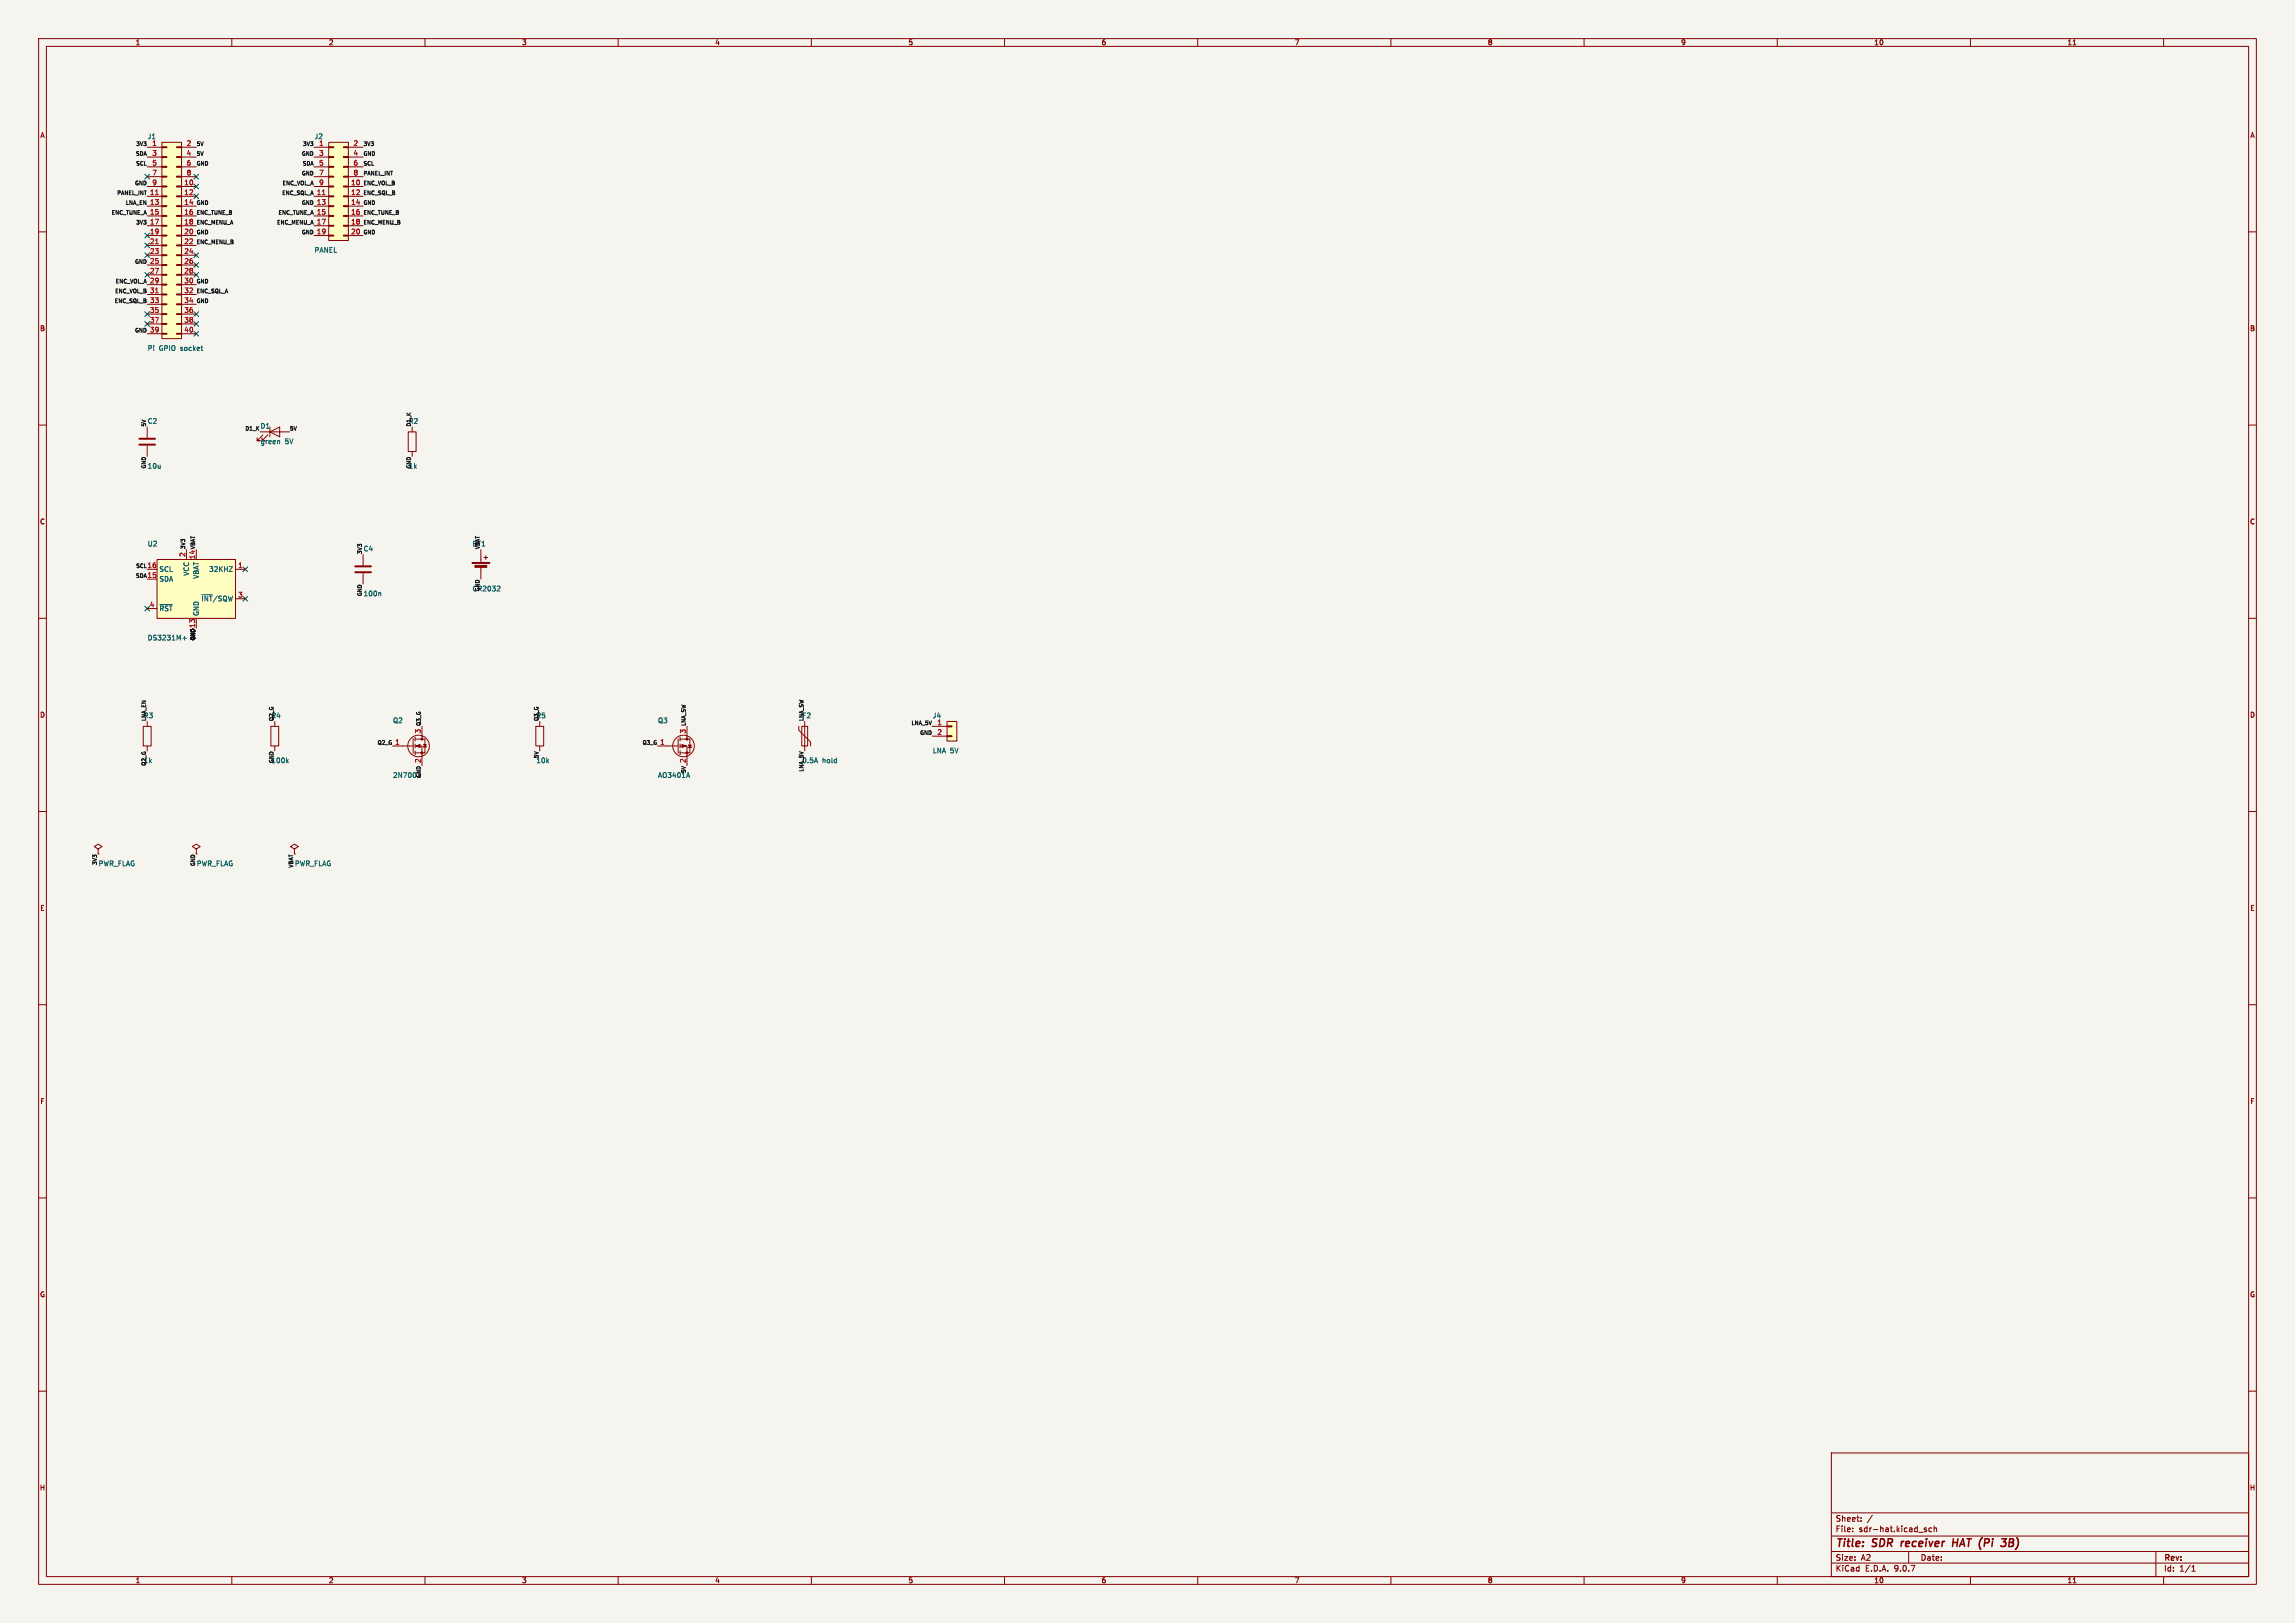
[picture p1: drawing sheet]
<svg xmlns="http://www.w3.org/2000/svg" width="594mm" height="420mm" viewBox="0 0 594 420" stroke-linecap="round" stroke-linejoin="round" font-family="sans-serif">
<defs><g id="words">
<g font-size="2.8" fill="#840000">
<text x="475" y="400.9">Title:</text>
<text x="484.7" y="400.9">SDR</text>
<text x="492.9" y="400.9">receiver</text>
<text x="507" y="400.9">HAT (Pi</text>
<text x="521.3" y="400.9">3B)</text>
</g>
<g font-size="2.1" fill="#840000">
<text x="475" y="394">Sheet:</text>
<text x="475" y="396.7">File:</text>
<text x="481.1" y="396.7">sdr-hat.kicad_sch</text>
<text x="475" y="406.9">KiCad</text>
<text x="475" y="404.1">Size:</text>
<text x="481.7" y="404.1">A2</text>
<text x="482.7" y="406.9">E.D.A.</text>
<text x="490.3" y="406.9">9.0.7</text>
<text x="497" y="404.1">Date:</text>
<text x="560" y="404.3">Rev:</text>
<text x="560" y="406.9">Id:</text>
<text x="564.1" y="406.9">1/1</text>
</g>
<g font-size="1.8" fill="#840000">
<text x="35" y="11.9">1</text>
<text x="85" y="11.9">2</text>
<text x="135" y="11.9">3</text>
<text x="185" y="11.9">4</text>
<text x="235" y="11.9">5</text>
<text x="285" y="11.9">6</text>
<text x="335" y="11.9">7</text>
<text x="385" y="11.9">8</text>
<text x="435" y="11.9">9</text>
<text x="485" y="11.9">10</text>
<text x="535" y="11.9">11</text>
<text x="10.3" y="35.9">A</text>
<text x="582.3" y="35.9">A</text>
<text x="10.3" y="85.9">B</text>
<text x="582.3" y="85.9">B</text>
<text x="10.3" y="135.9">C</text>
<text x="582.3" y="135.9">C</text>
<text x="10.3" y="185.9">D</text>
<text x="582.3" y="185.9">D</text>
<text x="10.3" y="235.9">E</text>
<text x="582.3" y="235.9">E</text>
<text x="10.3" y="285.9">F</text>
<text x="582.3" y="285.9">F</text>
<text x="10.3" y="335.9">G</text>
<text x="582.3" y="335.9">G</text>
<text x="10.2" y="385.9">H</text>
<text x="582.2" y="385.9">H</text>
<text x="35" y="409.9">1</text>
<text x="85" y="409.9">2</text>
<text x="135" y="409.9">3</text>
<text x="185" y="409.9">4</text>
<text x="235" y="409.9">5</text>
<text x="285" y="409.9">6</text>
<text x="335" y="409.9">7</text>
<text x="385" y="409.9">8</text>
<text x="435" y="409.9">9</text>
<text x="485" y="409.9">10</text>
<text x="535" y="409.9">11</text>
</g>
<g font-size="1.8" fill="#006464">
<text x="38.1" y="36.2">J1</text>
<text x="81.3" y="36.2">J2</text>
<text x="81.3" y="65.6">PANEL</text>
<text x="38.1" y="91">Pi</text>
<text x="41.2" y="91">GPIO socket</text>
<text x="38.1" y="109.9">C2</text>
<text x="67.3" y="111.1">D1</text>
<text x="67.3" y="115.1">green</text>
<text x="73.8" y="115.1">5V</text>
<text x="38.1" y="121.5">10u</text>
<text x="38.1" y="141.6">U2</text>
<text x="94" y="142.9">C4</text>
<text x="41.1" y="148.2">SCL</text>
<text x="49.1" y="149.1" transform="rotate(-90 49.1 149.1)">VCC</text>
<text x="51.7" y="149.9" transform="rotate(-90 51.7 149.9)">VBAT</text>
<text x="54" y="148.2">32KHZ</text>
<text x="41.1" y="150.7">SDA</text>
<text x="52" y="155.8">~{INT}/SQW</text>
<text x="94" y="154.5">100n</text>
<text x="122.2" y="153.2">CR2032</text>
<text x="41.1" y="158.3">~{RST}</text>
<text x="51.7" y="159.5" transform="rotate(-90 51.7 159.5)">GND</text>
<text x="38.1" y="165.9">DS3231M+</text>
<text x="101.6" y="187.3">Q2</text>
<text x="170.2" y="187.3">Q3</text>
<text x="241.3" y="186.1">J4</text>
<text x="70.1" y="197.7">100k</text>
<text x="138.7" y="197.7">10k</text>
<text x="212.8" y="197.7">hold</text>
<text x="241.3" y="195.1">LNA 5V</text>
<text x="101.6" y="201.5">2N7002</text>
<text x="170.2" y="201.5">AO3401A</text>
<text x="25.4" y="224.3">PWR_FLAG</text>
<text x="50.8" y="224.3">PWR_FLAG</text>
<text x="76.2" y="224.3">PWR_FLAG</text>
</g>
<g font-size="1.8" fill="#a90000">
<text x="39.3" y="37.8">1</text>
<text x="39.3" y="40.4">3</text>
<text x="48.2" y="37.8">2</text>
<text x="48.2" y="40.4">4</text>
<text x="82.5" y="37.8">1</text>
<text x="82.5" y="40.4">3</text>
<text x="91.4" y="37.8">2</text>
<text x="91.4" y="40.4">4</text>
<text x="39.3" y="42.9">5</text>
<text x="39.3" y="45.5">7</text>
<text x="48.2" y="42.9">6</text>
<text x="48.2" y="45.5">8</text>
<text x="82.5" y="42.9">5</text>
<text x="82.5" y="45.5">7</text>
<text x="91.4" y="42.9">6</text>
<text x="91.4" y="45.5">8</text>
<text x="38.7" y="50.5">11</text>
<text x="38.7" y="53.1">13</text>
<text x="39.3" y="48">9</text>
<text x="47.6" y="48">10</text>
<text x="47.6" y="50.5">12</text>
<text x="47.6" y="53.1">14</text>
<text x="81.9" y="50.5">11</text>
<text x="81.9" y="53.1">13</text>
<text x="82.5" y="48">9</text>
<text x="90.8" y="48">10</text>
<text x="90.8" y="50.5">12</text>
<text x="90.8" y="53.1">14</text>
<text x="38.7" y="55.6">15</text>
<text x="38.7" y="58.2">17</text>
<text x="47.6" y="55.6">16</text>
<text x="47.6" y="58.2">18</text>
<text x="81.9" y="55.6">15</text>
<text x="81.9" y="58.2">17</text>
<text x="90.8" y="55.6">16</text>
<text x="90.8" y="58.2">18</text>
<text x="38.7" y="60.7">19</text>
<text x="38.7" y="63.2">21</text>
<text x="38.7" y="65.8">23</text>
<text x="47.6" y="60.7">20</text>
<text x="47.6" y="63.2">22</text>
<text x="47.6" y="65.8">24</text>
<text x="81.9" y="60.7">19</text>
<text x="90.8" y="60.7">20</text>
<text x="38.7" y="68.3">25</text>
<text x="38.7" y="70.9">27</text>
<text x="47.6" y="68.3">26</text>
<text x="47.6" y="70.9">28</text>
<text x="38.7" y="73.4">29</text>
<text x="38.7" y="75.9">31</text>
<text x="47.6" y="73.4">30</text>
<text x="47.6" y="75.9">32</text>
<text x="38.7" y="78.5">33</text>
<text x="38.7" y="81">35</text>
<text x="38.7" y="83.6">37</text>
<text x="47.6" y="78.5">34</text>
<text x="47.6" y="81">36</text>
<text x="47.6" y="83.6">38</text>
<text x="38.7" y="86.1">39</text>
<text x="47.6" y="86.1">40</text>
<text x="38.1" y="147.1">16</text>
<text x="38.1" y="149.6">15</text>
<text x="48" y="144.2" transform="rotate(-90 48 144.2)">2</text>
<text x="50.5" y="144.8" transform="rotate(-90 50.5 144.8)">14</text>
<text x="61.5" y="147.1">1</text>
<text x="61.5" y="154.7">3</text>
<text x="38.7" y="157.2">4</text>
<text x="109" y="189.9" transform="rotate(-90 109 189.9)">3</text>
<text x="177.5" y="189.9" transform="rotate(-90 177.5 189.9)">3</text>
<text x="242.5" y="187.7">1</text>
<text x="242.5" y="190.2">2</text>
<text x="102.2" y="192.8">1</text>
<text x="109" y="197.6" transform="rotate(-90 109 197.6)">2</text>
<text x="170.7" y="192.8">1</text>
<text x="177.5" y="197.6" transform="rotate(-90 177.5 197.6)">2</text>
</g>
<g font-size="1.8" fill="#0f0f0f">
<text x="105.7" y="109.9">R2</text>
<text x="105.7" y="121.5">1k</text>
<text x="122.2" y="141.6">BT1</text>
<text x="50.5" y="162.6" transform="rotate(-90 50.5 162.6)">13</text>
<text x="37.1" y="186.1">R3</text>
<text x="70.1" y="186.1">R4</text>
<text x="138.7" y="186.1">R5</text>
<text x="207.5" y="186.1">F2</text>
<text x="37.1" y="197.7">1k</text>
<text x="207.5" y="197.7">0.5A</text>
</g>
<g font-size="1.4" fill="#0f0f0f">
<text x="35" y="40.4">SDA</text>
<text x="35.1" y="37.8">3V3</text>
<text x="50.8" y="37.8">5V</text>
<text x="50.8" y="40.4">5V</text>
<text x="78" y="40.4">GND</text>
<text x="78.3" y="37.8">3V3</text>
<text x="94" y="37.8">3V3</text>
<text x="94" y="40.4">GND</text>
<text x="34.8" y="48">GND</text>
<text x="35.1" y="42.9">SCL</text>
<text x="50.8" y="42.9">GND</text>
<text x="73" y="48">ENC_VOL_A</text>
<text x="78" y="45.4">GND</text>
<text x="78.2" y="42.9">SDA</text>
<text x="94" y="42.9">SCL</text>
<text x="94" y="45.4">PANEL_INT</text>
<text x="94" y="48">ENC_VOL_B</text>
<text x="30.2" y="50.5">PANEL_INT</text>
<text x="32.4" y="53.1">LNA_EN</text>
<text x="50.8" y="53.1">GND</text>
<text x="72.9" y="50.5">ENC_SQL_A</text>
<text x="78" y="53.1">GND</text>
<text x="94" y="50.5">ENC_SQL_B</text>
<text x="94" y="53.1">GND</text>
<text x="28.7" y="55.6">ENC_TUNE_A</text>
<text x="35.1" y="58.1">3V3</text>
<text x="50.8" y="55.6">ENC_TUNE_B</text>
<text x="50.8" y="58.1">ENC_MENU_A</text>
<text x="71.5" y="58.1">ENC_MENU_A</text>
<text x="71.9" y="55.6">ENC_TUNE_A</text>
<text x="94" y="55.6">ENC_TUNE_B</text>
<text x="94" y="58.1">ENC_MENU_B</text>
<text x="50.8" y="60.7">GND</text>
<text x="50.8" y="63.2">ENC_MENU_B</text>
<text x="78" y="60.7">GND</text>
<text x="94" y="60.7">GND</text>
<text x="34.8" y="68.3">GND</text>
<text x="29.7" y="75.9">ENC_VOL_B</text>
<text x="29.8" y="73.4">ENC_VOL_A</text>
<text x="50.8" y="73.4">GND</text>
<text x="50.8" y="75.9">ENC_SQL_A</text>
<text x="29.6" y="78.5">ENC_SQL_B</text>
<text x="50.8" y="78.5">GND</text>
<text x="34.8" y="86.1">GND</text>
<text x="37.8" y="110.5" transform="rotate(-90 37.8 110.5)">5V</text>
<text x="63.3" y="111.5">D1_K</text>
<text x="74.9" y="111.5">5V</text>
<text x="106.4" y="110.5" transform="rotate(-90 106.4 110.5)">D1_K</text>
<text x="37.8" y="121.4" transform="rotate(-90 37.8 121.4)">GND</text>
<text x="106.4" y="121.4" transform="rotate(-90 106.4 121.4)">GND</text>
<text x="48" y="142.2" transform="rotate(-90 48 142.2)">3V3</text>
<text x="50.5" y="142.2" transform="rotate(-90 50.5 142.2)">VBAT</text>
<text x="93.7" y="143.5" transform="rotate(-90 93.7 143.5)">3V3</text>
<text x="124.2" y="142.2" transform="rotate(-90 124.2 142.2)">VBAT</text>
<text x="35" y="149.6">SDA</text>
<text x="35.1" y="147">SCL</text>
<text x="93.7" y="154.4" transform="rotate(-90 93.7 154.4)">GND</text>
<text x="124.2" y="153.2" transform="rotate(-90 124.2 153.2)">GND</text>
<text x="50.5" y="165.9" transform="rotate(-90 50.5 165.9)">GND</text>
<text x="37.8" y="186.7" transform="rotate(-90 37.8 186.7)">LNA_EN</text>
<text x="70.8" y="186.7" transform="rotate(-90 70.8 186.7)">Q2_G</text>
<text x="108.9" y="188" transform="rotate(-90 108.9 188)">Q3_G</text>
<text x="139.4" y="186.7" transform="rotate(-90 139.4 186.7)">Q3_G</text>
<text x="177.5" y="188" transform="rotate(-90 177.5 188)">LNA_SW</text>
<text x="208" y="186.7" transform="rotate(-90 208 186.7)">LNA_SW</text>
<text x="235.8" y="187.7">LNA_5V</text>
<text x="238" y="190.2">GND</text>
<text x="70.8" y="197.6" transform="rotate(-90 70.8 197.6)">GND</text>
<text x="97.6" y="192.8">Q2_G</text>
<text x="139.4" y="196.4" transform="rotate(-90 139.4 196.4)">5V</text>
<text x="166.2" y="192.8">Q3_G</text>
<text x="37.8" y="198.3" transform="rotate(-90 37.8 198.3)">Q2_G</text>
<text x="108.9" y="201.4" transform="rotate(-90 108.9 201.4)">GND</text>
<text x="177.5" y="200.2" transform="rotate(-90 177.5 200.2)">5V</text>
<text x="208" y="199.9" transform="rotate(-90 208 199.9)">LNA_5V</text>
<text x="25.1" y="224" transform="rotate(-90 25.1 224)">3V3</text>
<text x="50.5" y="224.3" transform="rotate(-90 50.5 224.3)">GND</text>
<text x="75.9" y="224.7" transform="rotate(-90 75.9 224.7)">VBAT</text>
</g>
</g></defs>
<path d="M0 0h594v420h-594z" fill="#f5f4ef" stroke="#f5f4ef" stroke-width=".26"/>
<g fill="none" stroke="#840000" stroke-width=".26">
<path d="M10 10h574v400h-574zM12 12h570v396h-570zM60 10v2M110 10v2M160 10v2M210 10v2M260 10v2M310 10v2M360 10v2M410 10v2M460 10v2M510 10v2"/>
<path d="M536.6 11.6h.7M560 10v2M10 60h2M582 60h2M10 110h2M582 110h2M10 160h2M582 160h2M10 210h2M582 210h2M10 260h2M582 260h2"/>
<path d="M10 310h2M582 310h2M10 360h2M474 376h108v32h-108zM582 360h2M474 397.5h108M474 391.5h108M479.5 396.2v.2M479.5 395.4v.2M481.7 393.5v.2M481.7 392.7v.2M484.6 392.1l-1.3 1.9"/>
<path d="M498 395.7l.7 .4-.2 .3-.5-.1M498.6 395.4h-.4l-.2 .2M500 395.4h-.5l-.3 .3 .2 .6h.6M500.6 395.5l.6-.1v1M500.6 394.9v1.5M60 408v2M110 408v2M160 408v2M210 408v2M260 408v2M310 408v2M360 408v2"/>
<path d="M410 408v2M460 408v2M474 404.5h108M474 401.5h108M494 401.5v3M510 408v2M536.6 409.6h.7M558 401.5v6.5M560 408v2M567.3 406.6h.9M567.3 405.5l.4-.4v1.5"/>
</g>
<path d="M492.2 398.9l-.2 1.3M505.5 399.1h1.1M505.6 398.2l-.2 2M520.1 399.1h.6M520.8 398.2h-.6l-.3 2h.8" fill="none" stroke="#840000" stroke-width=".4"/>
<path d="M41.9 36.8h5.1v50.8h-5.1z" fill="#ffffc2"/>
<g fill="none" stroke="#840000" stroke-width=".26">
<path d="M38.1 38.1h3.8M41.9 36.8h5.1v50.8h-5.1zM41.9 38h1.3v.2h-1.3zM45.7 38h1.3v.2h-1.3zM47 38.1h3.8M38.1 40.6h3.8M38.1 43.2h3.8M38.1 45.7h3.8M38.1 48.3h3.8M38.1 50.8h3.8M38.1 53.3h3.8M38.1 55.9h3.8"/>
<path d="M38.1 58.4h3.8M41.9 40.5h1.3v.3h-1.3zM41.9 43.1h1.3v.2h-1.3zM41.9 45.6h1.3v.2h-1.3zM41.9 48.1h1.3v.3h-1.3zM41.9 50.7h1.3v.2h-1.3zM41.9 53.2h1.3v.3h-1.3zM41.9 55.8h1.3v.2h-1.3zM41.9 58.3h1.3v.2h-1.3zM45.7 40.5h1.3v.3h-1.3zM45.7 43.1h1.3v.2h-1.3zM45.7 45.6h1.3v.2h-1.3z"/>
<path d="M45.7 48.1h1.3v.3h-1.3zM45.7 50.7h1.3v.2h-1.3zM45.7 53.2h1.3v.3h-1.3zM45.7 55.8h1.3v.2h-1.3zM45.7 58.3h1.3v.2h-1.3zM47 40.6h3.8M47 43.2h3.8M47 45.7h3.8M47 48.3h3.8M47 50.8h3.8M47 53.3h3.8M47 55.9h3.8"/>
<path d="M47 58.4h3.8M38.1 61h3.8M38.1 63.5h3.8M38.1 66h3.8M38.1 68.6h3.8M38.1 71.1h3.8M38.1 73.7h3.8M38.1 76.2h3.8M38.1 78.7h3.8M41.9 60.8h1.3v.3h-1.3zM41.9 63.4h1.3v.2h-1.3zM41.9 65.9h1.3v.3h-1.3z"/>
<path d="M41.9 68.5h1.3v.2h-1.3zM41.9 71h1.3v.2h-1.3zM41.9 73.5h1.3v.3h-1.3zM41.9 76.1h1.3v.2h-1.3zM41.9 78.6h1.3v.3h-1.3zM45.7 60.8h1.3v.3h-1.3zM45.7 63.4h1.3v.2h-1.3zM45.7 65.9h1.3v.3h-1.3zM45.7 68.5h1.3v.2h-1.3zM45.7 71h1.3v.2h-1.3zM45.7 73.5h1.3v.3h-1.3zM45.7 76.1h1.3v.2h-1.3z"/>
<path d="M45.7 78.6h1.3v.3h-1.3zM47 61h3.8M47 63.5h3.8M47 66h3.8M47 68.6h3.8M47 71.1h3.8M47 73.7h3.8M47 76.2h3.8M47 78.7h3.8M38.1 81.3h3.8M38.1 83.8h3.8M38.1 86.4h3.8"/>
<path d="M41.9 81.2h1.3v.2h-1.3zM41.9 83.7h1.3v.2h-1.3zM41.9 86.2h1.3v.3h-1.3zM45.7 81.2h1.3v.2h-1.3zM45.7 83.7h1.3v.2h-1.3zM45.7 86.2h1.3v.3h-1.3zM47 81.3h3.8M47 83.8h3.8M47 86.4h3.8"/>
</g>
<path d="M40.2 50.4h.8M40.2 63.1h.8M40.2 75.8h.8" fill="none" stroke="#a90000" stroke-width=".26"/>
<path d="M85.1 36.8h5.1v25.4h-5.1z" fill="#ffffc2"/>
<g fill="none" stroke="#840000" stroke-width=".26">
<path d="M81.3 38.1h3.8M85.1 36.8h5.1v25.4h-5.1zM85.1 38h1.3v.2h-1.3zM88.9 38h1.3v.2h-1.3zM90.2 38.1h3.8M81.3 40.6h3.8M81.3 43.2h3.8M81.3 45.7h3.8M81.3 48.3h3.8M81.3 50.8h3.8M81.3 53.3h3.8M81.3 55.9h3.8"/>
<path d="M81.3 58.4h3.8M85.1 40.5h1.3v.3h-1.3zM85.1 43.1h1.3v.2h-1.3zM85.1 45.6h1.3v.2h-1.3zM85.1 48.1h1.3v.3h-1.3zM85.1 50.7h1.3v.2h-1.3zM85.1 53.2h1.3v.3h-1.3zM85.1 55.8h1.3v.2h-1.3zM85.1 58.3h1.3v.2h-1.3zM88.9 40.5h1.3v.3h-1.3zM88.9 43.1h1.3v.2h-1.3zM88.9 45.6h1.3v.2h-1.3z"/>
<path d="M88.9 48.1h1.3v.3h-1.3zM88.9 50.7h1.3v.2h-1.3zM88.9 53.2h1.3v.3h-1.3zM88.9 55.8h1.3v.2h-1.3zM88.9 58.3h1.3v.2h-1.3zM90.2 40.6h3.8M90.2 43.2h3.8M90.2 45.7h3.8M90.2 48.3h3.8M90.2 50.8h3.8M90.2 53.3h3.8M90.2 55.9h3.8"/>
<path d="M90.2 58.4h3.8M81.3 61h3.8M85.1 60.8h1.3v.3h-1.3zM88.9 60.8h1.3v.3h-1.3zM90.2 61h3.8M37.1 188h2v5h-2zM38.1 186.7v1.3M38.1 193v1.3M138.7 188h2v5h-2zM139.7 186.7v1.3M139.7 193v1.3"/>
</g>
<path d="M83.4 50.4h.8" fill="none" stroke="#a90000" stroke-width=".26"/>
<path d="M40.6 144.8h20.4v15.2h-20.4z" fill="#ffffc2"/>
<g fill="none" stroke="#840000" stroke-width=".26">
<path d="M38.1 147.3h2.5M38.1 149.9h2.5M38.1 157.5h2.5M40.6 144.8h20.4v15.2h-20.4zM48.3 142.2v2.6M50.8 142.2v2.6M61 147.3h2.5M61 154.9h2.5M50.8 160v2.6M70.1 188h2v5h-2zM71.1 186.7v1.3M71.1 193v1.3"/>
<path d="M101.6 193h5.3M106.9 191.1v3.8M107.4 191.3h2.6v3.5h-2.6M107.4 193h1.8v5.1M107.4 190.8v1M107.4 192.5v1M107.4 194.3v1M109.2 188v3.3M109.6 192.7h.8M110 192.7l.4 .6h-.8zM25.4 219.7l1-.6-1-.7-1 .7 1 .6v1.3M50.8 219.7l1-.6-1-.7-1 .7 1 .6v1.3"/>
<path d="M76.2 219.7l1-.6-1-.7-1 .7 1 .6v1.3M25.4 221h.1"/>
<circle cx="108.3" cy="193" r="2.79"/>
</g>
<path d="M41.4 156.4h3.2M59.3 146.6h.9l-.9 1.3h.9M47.3 165.2h1M47.8 164.7v.9M74.3 196.9l.3 .5M74.6 196.5l-.5 .5" fill="none" stroke="#006464" stroke-width=".26"/>
<g fill="#840000" stroke="#840000" stroke-width=".26">
<path d="M107.7 193l1-.3v.7z"/>
<circle cx="109.2" cy="191.3" r=".25"/>
<circle cx="109.2" cy="194.8" r=".25"/>
</g>
<path d="M245.1 186.7h2.5v5.1h-2.5z" fill="#ffffc2"/>
<g fill="none" stroke="#840000" stroke-width=".26">
<path d="M38.1 110.5v2.8M38.1 115.3v2.8M67.3 111.8h7.6M68.1 112.5l-1.6 1.5h.8h-.8v-.7M69.3 112.5l-1.5 1.5h.8h-.8v-.7M69.8 111.8l2.6-1.3v2.5zM69.8 110.5v2.5M105.7 111.8h2v5h-2zM106.7 110.5v1.3M106.7 116.8v1.3M94 143.5v2.8M94 148.3v2.8"/>
<path d="M124.5 142.2v3.3M124.5 146.6v3.3M125.2 144.3h1M125.7 143.8v1M170.2 193h5.3M175.5 191.1v3.8M176 191.3h2.6v3.5h-2.6M176 193h1.8v5.1M176 190.8v1M176 192.5v1M176 194.3v1M177.8 188v3.3"/>
<path d="M178.2 192.8h.7l-.3 .6zM179.1 193.3l-1 .2M206.8 188v1l3 3v1M207.5 188h1.5v5h-1.5zM208.3 186.7v7.6M241.3 188h3.8M241.3 190.5h3.8M245.1 186.7h2.5v5.1h-2.5zM245.1 187.8h1.3v.3h-1.3zM245.1 190.4h1.3v.2h-1.3z"/>
<circle cx="176.9" cy="193" r="2.79"/>
</g>
<g fill="#840000" stroke="#840000" stroke-width=".26">
<path d="M122.2 145.5h4.5v.3h-4.5z"/>
<path d="M122.9 146.3h3.1v.5h-3.1z"/>
<path d="M176.5 192.7l1 .3-1 .4z"/>
<circle cx="177.8" cy="191.3" r=".25"/>
<circle cx="177.8" cy="194.8" r=".25"/>
</g>
<path d="M72.3 114.1l.1 .7M98.4 153.4l.2 .1v.7M129.2 151.7l.2 .2v.3l-.8 .7h.8M178.1 199.9l.4 1.3" fill="none" stroke="#006464" stroke-width=".26"/>
<path d="M36.1 113.5h4M36.1 115.1h4M91.9 146.6h4.1M91.9 148.1h4.1" fill="none" stroke="#840000" stroke-width=".51"/>
<g fill="none" stroke="#000084" stroke-width=".26">
<path d="M37.5 45.1l1.2 1.2M38.7 45.1l-1.2 1.2M50.2 45.1l1.2 1.2M50.2 50.2l1.2 1.2M50.2 47.7l1.2 1.2M51.4 45.1l-1.2 1.2M51.4 50.2l-1.2 1.2M51.4 47.7l-1.2 1.2M37.5 62.9l1.2 1.2M37.5 65.4l1.2 1.2M37.5 70.5l1.2 1.2M37.5 60.4l1.2 1.2"/>
<path d="M38.7 62.9l-1.2 1.2M38.7 65.4l-1.2 1.2M38.7 60.4l-1.2 1.2M38.7 70.5l-1.2 1.2M50.2 65.4l1.2 1.2M50.2 70.5l1.2 1.2M50.2 68l1.2 1.2M51.4 65.4l-1.2 1.2M51.4 70.5l-1.2 1.2M51.4 68l-1.2 1.2M37.5 83.2l1.2 1.2M37.5 80.7l1.2 1.2"/>
<path d="M38.7 83.2l-1.2 1.2M38.7 80.7l-1.2 1.2M50.2 83.2l1.2 1.2M50.2 85.8l1.2 1.2M50.2 80.7l1.2 1.2M51.4 83.2l-1.2 1.2M51.4 85.8l-1.2 1.2M51.4 80.7l-1.2 1.2M37.5 156.9l1.2 1.2M38.7 156.9l-1.2 1.2M62.9 146.7l1.2 1.2M62.9 154.3l1.2 1.2"/>
<path d="M64.1 146.7l-1.2 1.2M64.1 154.3l-1.2 1.2"/>
</g>
<use href="#words"/>
</svg>
